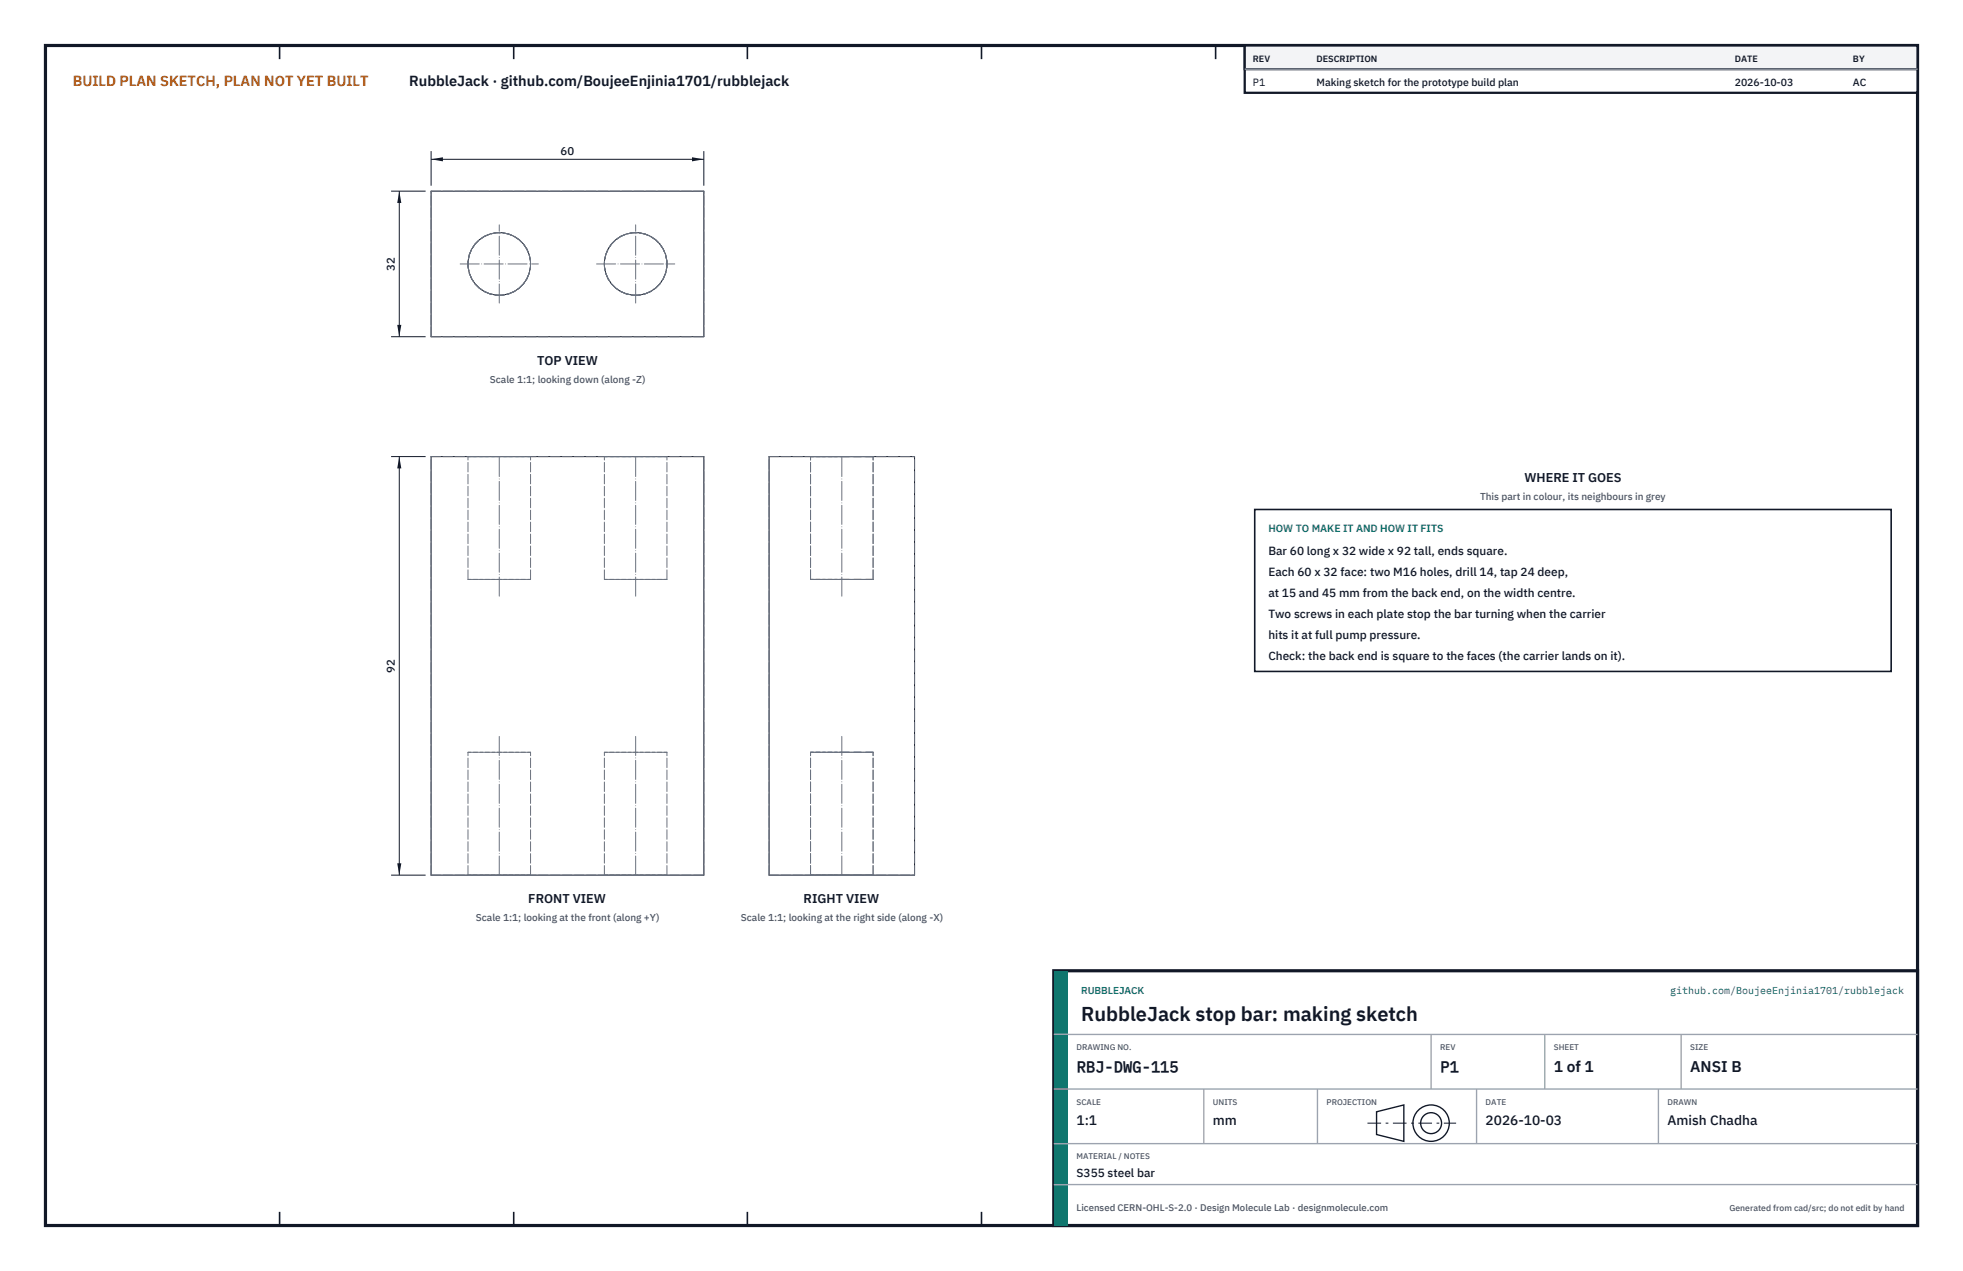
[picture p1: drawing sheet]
<svg xmlns="http://www.w3.org/2000/svg" width="432mm" height="279mm" viewBox="0 0 432 279" stroke-linecap="round" stroke-linejoin="round" font-family="sans-serif">
<defs><g id="words">
<text font-size="4.4" fill="#111827" x="237.8" y="224.4">RubbleJack stop bar: making sketch</text>
<g font-size="3.4" fill="#111827">
<text x="236.8" y="235.6">RBJ-DWG-115</text>
<text x="316.8" y="235.6">P1</text>
<text x="341.8" y="235.6">1 of 1</text>
<text x="371.8" y="235.6">ANSI B</text>
</g>
<text font-size="3.2" fill="#b45309" x="16" y="19">BUILD PLAN SKETCH, PLAN NOT YET BUILT</text>
<text font-size="3.2" fill="#111827" x="90" y="19">RubbleJack · github.com/BoujeeEnjinia1701/rubblejack</text>
<g font-size="3" fill="#111827">
<text x="236.8" y="247.2">1:1</text>
<text x="266.8" y="247.2">mm</text>
<text x="326.8" y="247.2">2026-10-03</text>
<text x="366.8" y="247.2">Amish Chadha</text>
</g>
<g font-size="2.8" fill="#111827">
<text x="118.1" y="80.2">TOP VIEW</text>
<text x="335.3" y="106">WHERE IT GOES</text>
<text x="116.2" y="198.6">FRONT VIEW</text>
<text x="176.8" y="198.6">RIGHT VIEW</text>
</g>
<g font-size="2.6" fill="#111827">
<text x="279" y="122">Bar 60 long x 32 wide x 92 tall, ends square.</text>
<text x="279" y="126.6">Each 60 x 32 face: two M16 holes, drill 14, tap 24 deep,</text>
<text x="279" y="131.2">at 15 and 45 mm from the back end, on the width centre.</text>
<text x="279" y="135.8">Two screws in each plate stop the bar turning when the carrier</text>
<text x="279" y="140.4">hits it at full pump pressure.</text>
<text x="279" y="145">Check: the back end is square to the faces (the carrier lands on it).</text>
<text x="236.8" y="258.8">S355 steel bar</text>
</g>
<g font-size="2.5" fill="#111827">
<text x="123.3" y="34">60</text>
<text x="86.8" y="59.5" transform="rotate(-90 86.8 59.5)">32</text>
<text x="86.8" y="147.9" transform="rotate(-90 86.8 147.9)">92</text>
</g>
<g font-size="2.3" fill="#111827">
<text x="275.6" y="18.8">P1</text>
<text x="289.6" y="18.8">Making sketch for the prototype build plan</text>
<text x="381.6" y="18.8">2026-10-03</text>
<text x="407.6" y="18.8">AC</text>
</g>
<text font-size="2.3" fill="#0f766e" x="279" y="117">HOW TO MAKE IT AND HOW IT FITS</text>
<g font-size="2.2" fill="#4b5563">
<text x="107.7" y="84.2">Scale 1:1; looking down (along -Z)</text>
<text x="325.6" y="110">This part in colour, its neighbours in grey</text>
<text x="104.7" y="202.5">Scale 1:1; looking at the front (along +Y)</text>
<text x="163" y="202.5">Scale 1:1; looking at the right side (along -X)</text>
</g>
<g font-size="2.2" fill="#0f766e">
<text x="237.8" y="218.4">RUBBLEJACK</text>
<text x="367.4" y="218.4">github.com/BoujeeEnjinia1701/rubblejack</text>
</g>
<text font-size="2.1" fill="#4b5563" x="236.8" y="266.2">Licensed CERN-OHL-S-2.0 · Design Molecule Lab · designmolecule.com</text>
<g font-size="2" fill="#111827">
<text x="275.6" y="13.6">REV</text>
<text x="289.6" y="13.6">DESCRIPTION</text>
<text x="381.6" y="13.6">DATE</text>
<text x="407.6" y="13.6">BY</text>
</g>
<text font-size="1.9" fill="#4b5563" x="380.4" y="266.2">Generated from cad/src; do not edit by hand</text>
<g font-size="1.8" fill="#4b5563">
<text x="236.8" y="230.8">DRAWING NO.</text>
<text x="316.8" y="230.8">REV</text>
<text x="341.8" y="230.8">SHEET</text>
<text x="371.8" y="230.8">SIZE</text>
<text x="236.8" y="242.8">SCALE</text>
<text x="266.8" y="242.8">UNITS</text>
<text x="291.8" y="242.8">PROJECTION</text>
<text x="326.8" y="242.8">DATE</text>
<text x="366.8" y="242.8">DRAWN</text>
<text x="236.8" y="254.8">MATERIAL / NOTES</text>
</g>
</g></defs>
<path d="M10 10h411.8v259.4h-411.8z" fill="none" stroke="#111827" stroke-width=".7" stroke-linecap="butt"/>
<g fill="none" stroke="#111827" stroke-width=".35">
<path d="M61.5 10v3M113 10v3M164.4 10v3M215.9 10v3M267.4 10v3M318.9 10v3M370.3 10v3M61.5 266.4v3M113 266.4v3M164.4 266.4v3M215.9 266.4v3M267.4 266.4v3"/>
<path d="M318.9 266.4v3M370.3 266.4v3"/>
</g>
<g fill="none" stroke="#111727" stroke-width=".22">
<path d="M94.8 42h60v32h-60zM94.8 100.4h60v92h-60zM169.2 100.4h32v92h-32z"/>
<circle cx="109.8" cy="58" r="6.9"/>
<circle cx="139.8" cy="58" r="6.9"/>
</g>
<g fill="none" stroke="#6a7180" stroke-width=".22" stroke-dasharray="2.1 .5">
<path d="M94.8 42h60M94.8 74v-32M94.8 74h60M154.8 74v-32M94.8 100.4h60M102.9 100.4h13.8M116.7 100.4h-13.8M132.9 100.4h13.8M146.7 100.4h-13.8M169.2 100.4h32M178.3 100.4h6.9M185.2 100.4h6.9"/>
<path d="M192.1 100.4h-13.8M102.9 127.4h13.8M102.9 127.4v-27M116.7 127.4v-27M116.7 127.4h-13.8M132.9 127.4h13.8M132.9 127.4v-27M146.7 127.4v-27M146.7 127.4h-13.8M178.3 127.4h6.9M178.3 127.4v-27M185.2 127.4h6.9"/>
<path d="M192.1 127.4h-13.8M192.1 127.4v-27M102.9 165.4h13.8M116.7 165.4h-13.8M132.9 165.4h13.8M146.7 165.4h-13.8M178.3 165.4h6.9M185.2 165.4h6.9M192.1 165.4h-13.8M94.8 192.4v-92M94.8 192.4h60M102.9 192.4h13.8"/>
<path d="M102.9 192.4v-27M116.7 192.4h-13.8M116.7 192.4v-27M132.9 192.4h13.8M132.9 192.4v-27M146.7 192.4h-13.8M146.7 192.4v-27M154.8 192.4v-92M169.2 192.4v-92M169.2 192.4h32M178.3 192.4h6.9M178.3 192.4v-27"/>
<path d="M185.2 192.4h6.9M192.1 192.4h-13.8M192.1 192.4v-27M201.2 192.4v-92"/>
<circle cx="109.8" cy="58" r="6.9"/>
<circle cx="139.8" cy="58" r="6.9"/>
</g>
<path d="M101.2 58h17.2M131.2 58h17.2M109.8 66.6v-17.2M139.8 66.6v-17.2M109.8 131.1v-30.7M139.8 131.1v-30.7M185.2 131.1v-30.7M109.8 192.4v-30.7M139.8 192.4v-30.7M185.2 192.4v-30.7" fill="none" stroke="#6a7180" stroke-width=".22" stroke-dasharray="4.2 .5 0 .5"/>
<path d="M94.8 33.2v7.6M94.8 35h60M154.8 33.2v7.6" fill="none" stroke="#111827" stroke-width=".22"/>
<path d="M94.8 35l2.6-.4v.9zM152.2 34.6v.9l2.6-.5z" fill="#111827"/>
<path d="M86 42h7.6M87.8 42v32M86 74h7.6" fill="none" stroke="#111827" stroke-width=".22"/>
<path d="M87.8 42l-.4 2.6h.9zM87.4 71.4h.9l-.5 2.6z" fill="#111827"/>
<path d="M86 100.4h7.6M87.8 100.4v92M86 192.4h7.6" fill="none" stroke="#111827" stroke-width=".22"/>
<path d="M87.8 100.4l-.4 2.6h.9zM87.4 189.8h.9l-.5 2.6z" fill="#111827"/>
<path d="M276 112h140v35.6h-140z" fill="#fff" stroke="#111827" stroke-width=".35"/>
<path d="M273.8 10h148v10.4h-148z" fill="#fff" stroke="#111827" stroke-width=".5"/>
<path d="M273.8 10h148v5.2h-148z" fill="#f3f4f6" stroke="#111827" stroke-width=".5"/>
<path d="M273.8 15.2h148" fill="none" stroke="#9ca3af" stroke-width=".3"/>
<path d="M231.8 213.4h190v56h-190z" fill="#fff" stroke="#111827" stroke-width=".7" stroke-linecap="butt"/>
<path d="M231.8 213.4h3v56h-3z" fill="#0f766e"/>
<path d="M231.8 227.4h190M231.8 239.4h190M264.8 239.4v12M289.8 239.4v12M314.8 227.4v12M324.8 239.4v12M339.8 227.4v12M364.8 239.4v12M369.8 227.4v12M231.8 251.4h190M231.8 260.4h190" fill="none" stroke="#9ca3af" stroke-width=".3"/>
<g fill="none" stroke="#111827" stroke-width=".3">
<path d="M302.8 244.4l6-1.5v8l-6-1.5z"/>
<circle cx="314.8" cy="246.9" r="4"/>
<circle cx="314.8" cy="246.9" r="2.3"/>
</g>
<path d="M300.8 246.9h19.5" fill="none" stroke="#111827" stroke-width=".22" stroke-dasharray="3 1 .6 1" stroke-linecap="butt"/>
<use href="#words"/>
</svg>
